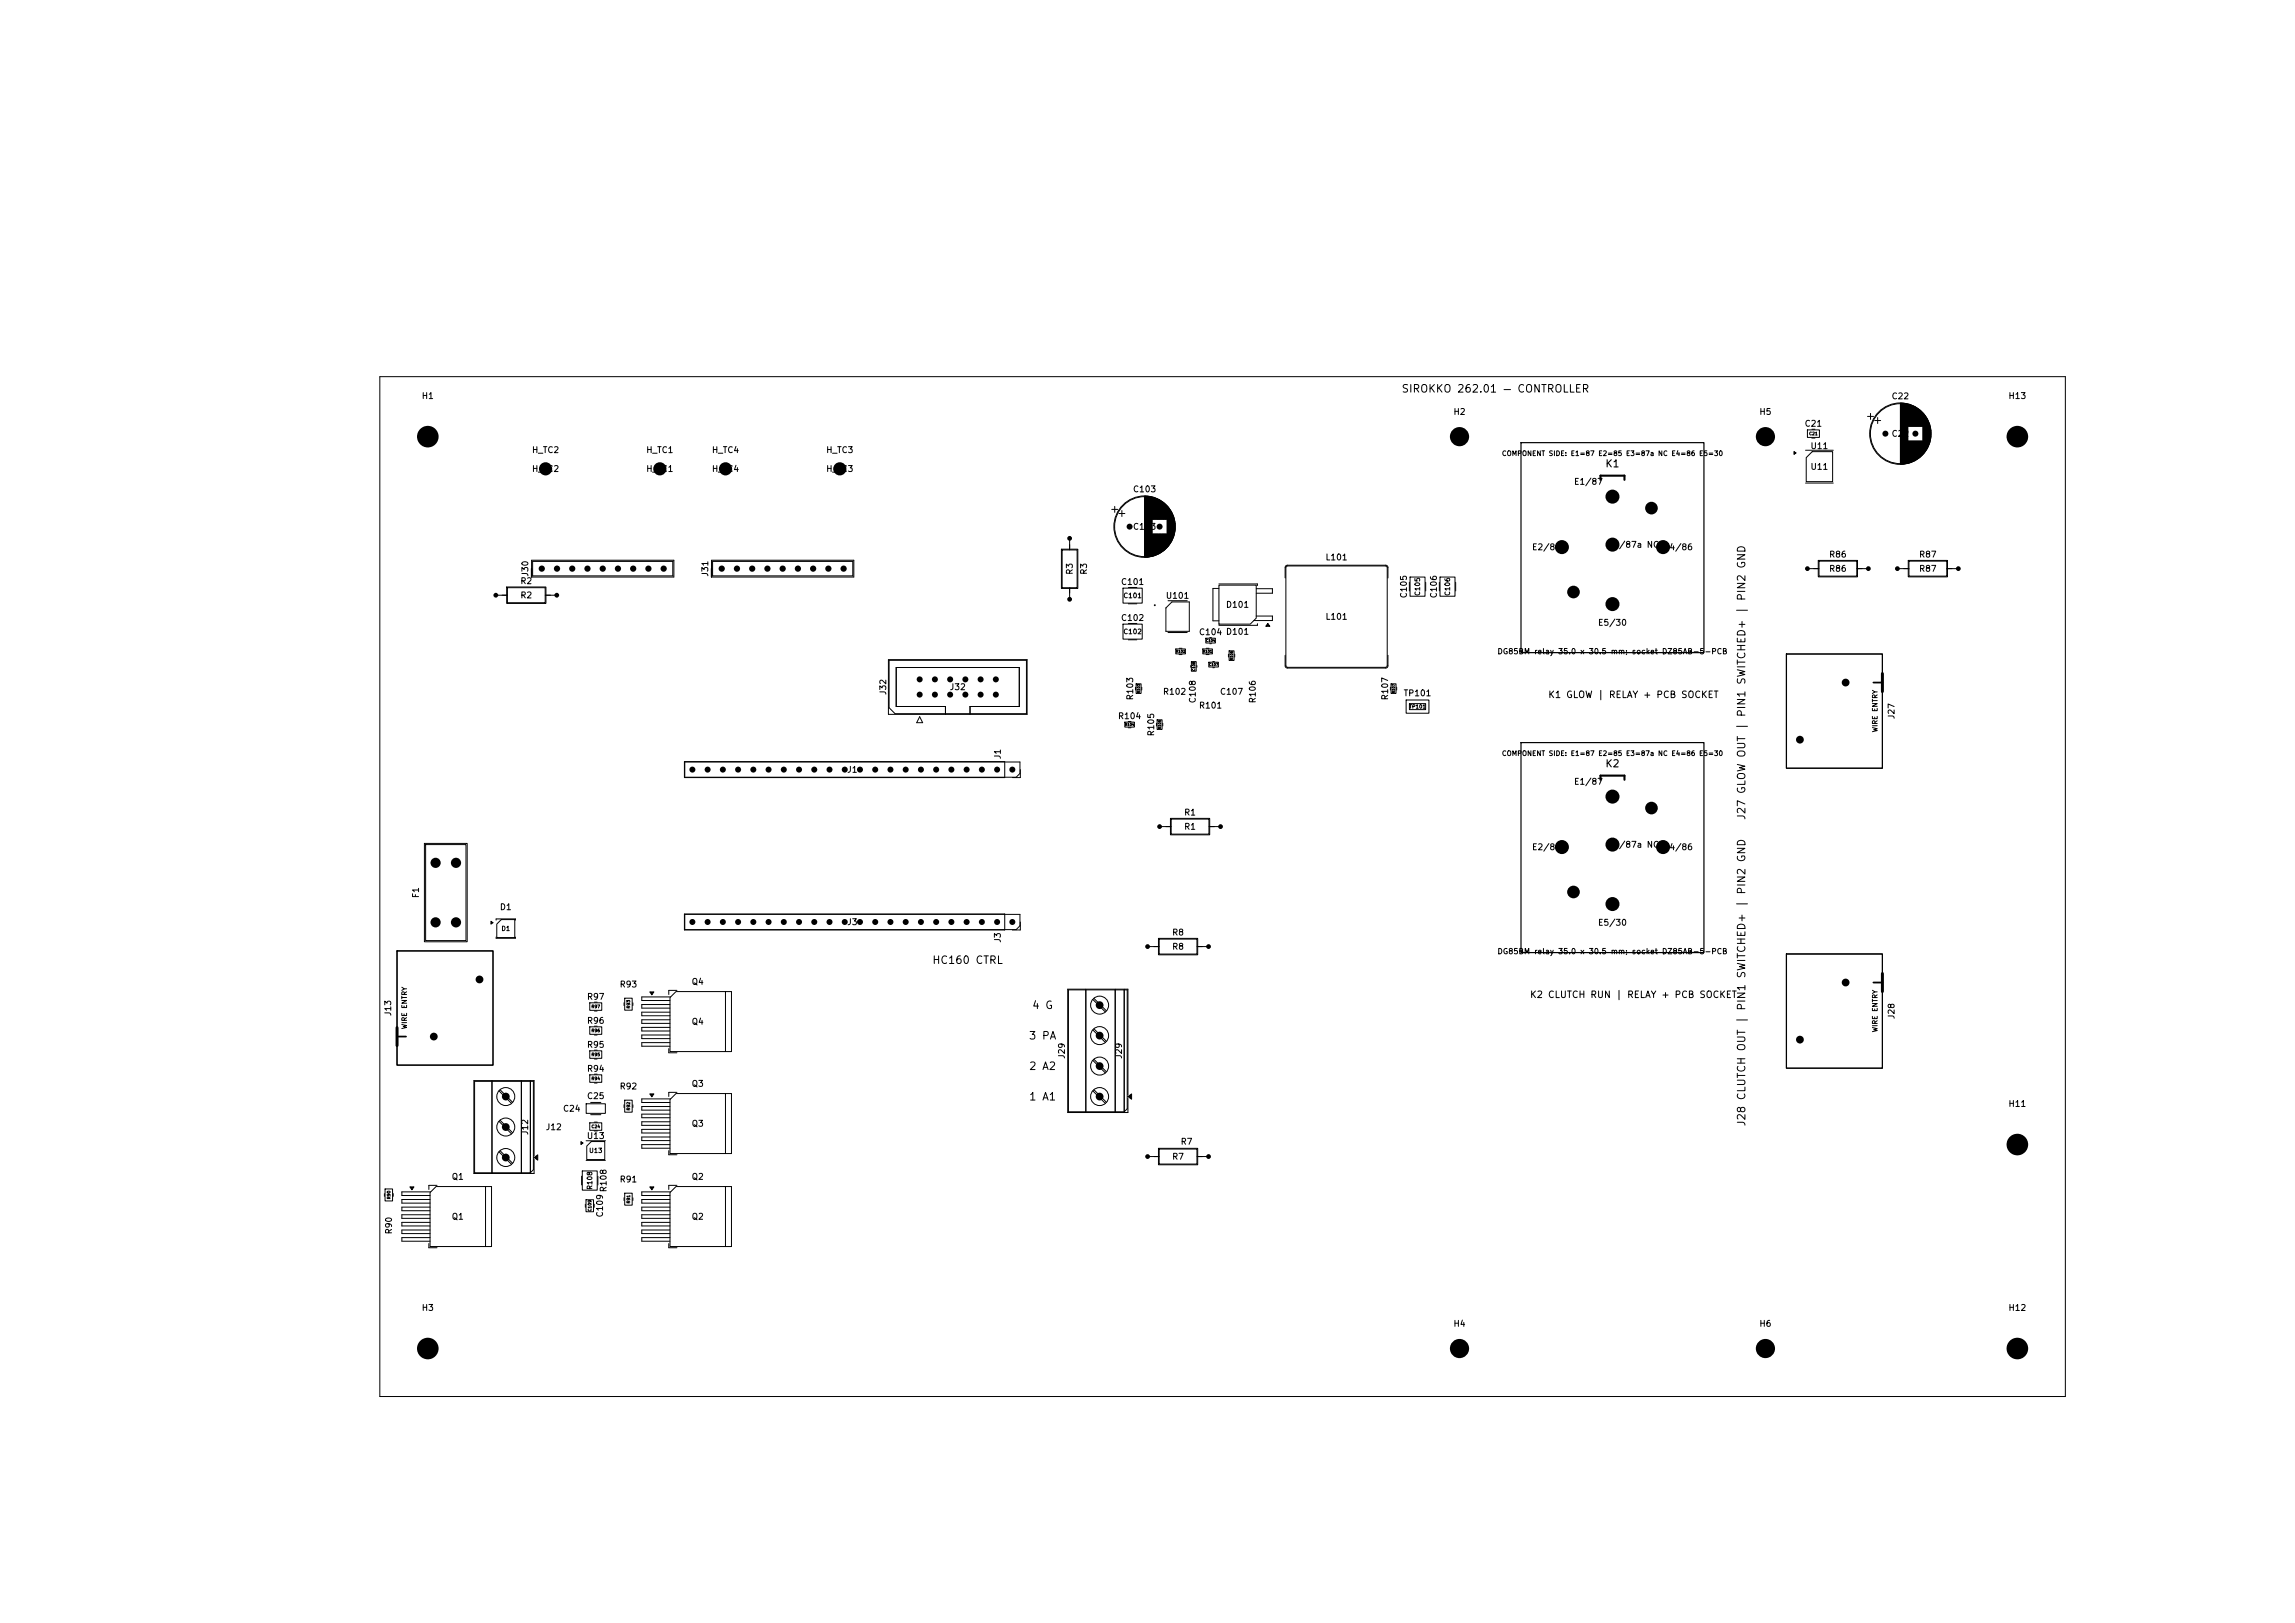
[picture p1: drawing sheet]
<svg xmlns="http://www.w3.org/2000/svg" width="297mm" height="210mm" viewBox="0 0 297 210" stroke-linecap="round" stroke-linejoin="round" font-family="sans-serif">
<defs><g id="words">
<g font-size="1">
<text x="181.3" y="51">SIROKKO 262.01 — CONTROLLER</text>
<text x="226.1" y="106.2" transform="rotate(-90 226.1 106.2)">J27 GLOW OUT | PIN1 SWITCHED+ | PIN2 GND</text>
<text x="120.6" y="125">HC160 CTRL</text>
<text x="133.5" y="130.8">4 G</text>
<text x="133.1" y="134.8">3 PA</text>
<text x="133.1" y="138.7">2 A2</text>
<text x="133.1" y="142.6">1 A1</text>
<text x="226.1" y="145.8" transform="rotate(-90 226.1 145.8)">J28 CLUTCH OUT | PIN1 SWITCHED+ | PIN2 GND</text>
</g>
<g font-size=".9">
<text x="207.7" y="60.7">K1</text>
<text x="200.3" y="90.5">K1 GLOW | RELAY + PCB SOCKET</text>
<text x="207.7" y="99.5">K2</text>
<text x="197.9" y="129.3">K2 CLUTCH RUN | RELAY + PCB SOCKET</text>
</g>
<g font-size=".8">
<text x="54.5" y="51.8">H1</text>
<text x="188" y="53.9">H2</text>
<text x="227.6" y="53.9">H5</text>
<text x="244.7" y="51.8">C22</text>
<text x="259.8" y="51.8">H13</text>
<text x="68.8" y="58.8">H_TC2</text>
<text x="83.6" y="58.8">H_TC1</text>
<text x="92.1" y="58.8">H_TC4</text>
<text x="106.8" y="58.8">H_TC3</text>
<text x="227.6" y="57.1">H5</text>
<text x="233.5" y="55.4">C21</text>
<text x="234.2" y="58.3">U11</text>
<text x="244.7" y="56.7">C22</text>
<text x="68.8" y="61.3">H_TC2</text>
<text x="83.6" y="61.3">H_TC1</text>
<text x="92.1" y="61.3">H_TC4</text>
<text x="106.8" y="61.3">H_TC3</text>
<text x="146.6" y="63.9">C103</text>
<text x="203.6" y="62.9">E1/87</text>
<text x="234.2" y="61">U11</text>
<text x="146.6" y="68.7">C103</text>
<text x="198.2" y="71.4">E2/85</text>
<text x="208" y="71.1">E3/87a NC</text>
<text x="215.3" y="71.4">E4/86</text>
<text x="67.3" y="77.6">R2</text>
<text x="67.3" y="75.8">R2</text>
<text x="68.6" y="74.7" transform="rotate(-90 68.6 74.7)">J30</text>
<text x="91.8" y="74.7" transform="rotate(-90 91.8 74.7)">J31</text>
<text x="139" y="74.4" transform="rotate(-90 139 74.4)">R3</text>
<text x="140.9" y="74.4" transform="rotate(-90 140.9 74.4)">R3</text>
<text x="145" y="75.9">C101</text>
<text x="150.8" y="77.7">U101</text>
<text x="171.5" y="72.7">L101</text>
<text x="182.2" y="77.5" transform="rotate(-90 182.2 77.5)">C105</text>
<text x="186.1" y="77.5" transform="rotate(-90 186.1 77.5)">C106</text>
<text x="236.6" y="74.2">R86</text>
<text x="236.6" y="72.3">R86</text>
<text x="248.3" y="74.2">R87</text>
<text x="248.3" y="72.3">R87</text>
<text x="145" y="80.5">C102</text>
<text x="155.1" y="82.4">C104 D101</text>
<text x="158.6" y="78.8">D101</text>
<text x="171.5" y="80.4">L101</text>
<text x="206.7" y="81.2">E5/30</text>
<text x="122.8" y="89.5">J32</text>
<text x="114.9" y="90" transform="rotate(-90 114.9 90)">J32</text>
<text x="144.6" y="93.2">R104</text>
<text x="146.8" y="90.7" transform="rotate(-90 146.8 90.7)">R103</text>
<text x="149.5" y="95.3" transform="rotate(-90 149.5 95.3)">R105</text>
<text x="150.4" y="90.1">R102</text>
<text x="154.9" y="91.1" transform="rotate(-90 154.9 91.1)">C108</text>
<text x="155.1" y="91.9">R101</text>
<text x="157.8" y="90.1">C107</text>
<text x="162.7" y="91.1" transform="rotate(-90 162.7 91.1)">R106</text>
<text x="179.8" y="90.7" transform="rotate(-90 179.8 90.7)">R107</text>
<text x="181.6" y="90.3">TP101</text>
<text x="245.4" y="93.1" transform="rotate(-90 245.4 93.1)">J27</text>
<text x="109.6" y="100.2">J1</text>
<text x="129.7" y="98.3" transform="rotate(-90 129.7 98.3)">J1</text>
<text x="203.6" y="101.7">E1/87</text>
<text x="153.2" y="107.5">R1</text>
<text x="153.2" y="105.7">R1</text>
<text x="198.2" y="110.2">E2/85</text>
<text x="208" y="109.9">E3/87a NC</text>
<text x="215.3" y="110.2">E4/86</text>
<text x="54.4" y="116.3" transform="rotate(-90 54.4 116.3)">F1</text>
<text x="64.6" y="117.9">D1</text>
<text x="109.6" y="119.9">J3</text>
<text x="206.7" y="120">E5/30</text>
<text x="129.7" y="122.1" transform="rotate(-90 129.7 122.1)">J3</text>
<text x="151.6" y="123.1">R8</text>
<text x="151.6" y="121.2">R8</text>
<text x="50.8" y="131.5" transform="rotate(-90 50.8 131.5)">J13</text>
<text x="75.9" y="129.6">R97</text>
<text x="80.1" y="128">R93</text>
<text x="89.4" y="127.6">Q4</text>
<text x="245.4" y="131.9" transform="rotate(-90 245.4 131.9)">J28</text>
<text x="75.9" y="132.7">R96</text>
<text x="75.9" y="135.8">R95</text>
<text x="89.4" y="132.8">Q4</text>
<text x="138" y="137.1" transform="rotate(-90 138 137.1)">J29</text>
<text x="145.4" y="137.1" transform="rotate(-90 145.4 137.1)">J29</text>
<text x="75.9" y="138.9">R94</text>
<text x="75.9" y="142.4">C25</text>
<text x="80.1" y="141.1">R92</text>
<text x="89.4" y="140.8">Q3</text>
<text x="259.8" y="143.4">H11</text>
<text x="68.5" y="146.9" transform="rotate(-90 68.5 146.9)">J12</text>
<text x="70.6" y="146.4">J12</text>
<text x="72.8" y="144">C24</text>
<text x="75.9" y="147.6">U13</text>
<text x="89.4" y="146">Q3</text>
<text x="152.7" y="148.3">R7</text>
<text x="58.4" y="152.8">Q1</text>
<text x="78.7" y="154.3" transform="rotate(-90 78.7 154.3)">R108</text>
<text x="80.1" y="153.2">R91</text>
<text x="89.4" y="152.8">Q2</text>
<text x="151.6" y="150.2">R7</text>
<text x="50.9" y="159.8" transform="rotate(-90 50.9 159.8)">R90</text>
<text x="58.4" y="158">Q1</text>
<text x="78.2" y="157.6" transform="rotate(-90 78.2 157.6)">C109</text>
<text x="89.4" y="158">Q2</text>
<text x="54.5" y="169.8">H3</text>
<text x="188" y="171.9">H4</text>
<text x="227.6" y="171.9">H6</text>
<text x="259.8" y="169.8">H12</text>
<text x="227.6" y="175.1">H6</text>
</g>
<g font-size=".7">
<text x="193.7" y="84.8">DG85BM relay 35.0 x 30.5 mm; socket DZ85AB-5-PCB</text>
<text x="193.7" y="123.6">DG85BM relay 35.0 x 30.5 mm; socket DZ85AB-5-PCB</text>
</g>
<g font-size=".6">
<text x="194.3" y="59.1">COMPONENT SIDE: E1=87 E2=85 E3=87a NC E4=86 E5=30</text>
<text x="145.3" y="77.5">C101</text>
<text x="183.9" y="77.2" transform="rotate(-90 183.9 77.2)">C105</text>
<text x="187.8" y="77.2" transform="rotate(-90 187.8 77.2)">C106</text>
<text x="145.3" y="82.2">C102</text>
<text x="243.1" y="94.8" transform="rotate(-90 243.1 94.8)">WIRE ENTRY</text>
<text x="194.3" y="98">COMPONENT SIDE: E1=87 E2=85 E3=87a NC E4=86 E5=30</text>
<text x="64.8" y="120.6">D1</text>
<text x="52.8" y="133.2" transform="rotate(-90 52.8 133.2)">WIRE ENTRY</text>
<text x="243.1" y="133.6" transform="rotate(-90 243.1 133.6)">WIRE ENTRY</text>
<text x="76.2" y="149.3">U13</text>
<text x="76.8" y="154" transform="rotate(-90 76.8 154)">R108</text>
</g>
<text font-size=".5" x="182.3" y="91.8">TP101</text>
<g font-size=".4">
<text x="234.1" y="56.4">C21</text>
<text x="76.5" y="130.5">R97</text>
<text x="81.6" y="130.5" transform="rotate(-90 81.6 130.5)">R93</text>
<text x="76.5" y="133.6">R96</text>
<text x="76.5" y="136.7">R95</text>
<text x="76.5" y="139.9">R94</text>
<text x="81.6" y="143.7" transform="rotate(-90 81.6 143.7)">R92</text>
<text x="76.5" y="146.1">C24</text>
<text x="50.6" y="155.2" transform="rotate(-90 50.6 155.2)">R90</text>
<text x="81.6" y="155.8" transform="rotate(-90 81.6 155.8)">R91</text>
<text x="76.6" y="156.8" transform="rotate(-90 76.6 156.8)">C109</text>
</g>
<g font-size=".3">
<text x="156" y="83.1">C104</text>
<text x="147.6" y="89.7" transform="rotate(-90 147.6 89.7)">R103</text>
<text x="152.2" y="84.5">R102</text>
<text x="154.7" y="86.9" transform="rotate(-90 154.7 86.9)">C108</text>
<text x="155.6" y="84.5">R101</text>
<text x="156.4" y="86.2">C107</text>
<text x="159.6" y="85.5" transform="rotate(-90 159.6 85.5)">R106</text>
<text x="180.6" y="89.7" transform="rotate(-90 180.6 89.7)">R107</text>
<text x="145.6" y="94">R104</text>
<text x="150.3" y="94.4" transform="rotate(-90 150.3 94.4)">R105</text>
</g>
</g></defs>
<g fill="none" stroke="#000" stroke-width=".13">
<path d="M49.2 48.7h218.1v132h-218.1zM232.2 58.4l.2 .2-.2 .2zM233.7 58.3h3.5M233.9 55.6h1.6v1h-1.6zM234.5 55.5h.4M234.5 56.7h.4M234.5 58.4h2.7v3.9h-3.5v-3.1zM241.7 53.9h.8M242.1 53.5v.8M242.6 54.4h.8M243 54v.8M245.9 52.2v7.9"/>
<path d="M246 52.2v7.9M246.1 52.2v7.9M246.2 52.2v7.8M246.3 52.2v7.8M246.4 52.2v7.8M246.5 52.2v7.8M246.6 52.2v7.8M246.7 52.2v7.8M246.7 52.3v7.7M246.8 52.3v7.7M246.9 52.3v7.6M246.9 52.3v2.9"/>
<path d="M246.9 57.1v2.8M247 52.3v2.9M247 57.1v2.8M247.1 52.3v2.9M247.1 57.1v2.8M247.1 52.4v2.8M247.2 52.4v2.8M247.2 57.1v2.8M247.2 57.1v2.7M247.3 52.4v2.8M247.3 57.1v2.7M247.4 52.4v2.8"/>
<path d="M247.4 57.1v2.7M247.4 52.5v2.7M247.5 52.5v2.7M247.5 57.1v2.7M247.5 57.1v2.6M247.6 57.1l-.1 2.6M247.6 52.5v2.7M247.6 57.1v2.6M247.6 52.6v2.6M247.7 52.6v2.6M247.7 57.1v2.6M247.7 57.1v2.5"/>
<path d="M247.8 52.6v2.6M247.8 57.1v2.5M247.9 52.7v2.5M247.9 57.1v2.5M247.9 57.1v2.4M248 52.7v2.5M248 57.1v2.4M248 52.8v2.4M248 57.1v2.3M248.1 52.8v2.4M248.1 57.1v2.3M248.2 52.9v2.3"/>
<path d="M248.2 57.1v2.3M248.2 57.1v2.2M248.3 52.9v2.3M248.3 57.1v2.2M248.4 53v2.2M248.4 57.1v2.1M248.5 53.1v2.1M248.5 57.1v2.1M248.5 57.1v2M248.6 53.2v2M248.6 57.1v2M248.6 57.1v1.9"/>
<path d="M248.7 53.3v1.9M248.7 57.1v1.9M248.7 57.1v1.8M248.8 53.3v1.9M248.8 57.1v1.8M248.8 53.4v1.8M248.8 57.1v1.7M248.9 53.4v5.4M248.9 53.5v5.2M248.9 53.6v5.1M249 53.6v5M249 53.7v4.9"/>
<path d="M249.1 53.7v4.8M249.1 53.8v4.6M249.2 53.8v4.6M249.2 53.9v4.5M249.2 53.9v4.4M249.3 54v4.3M249.3 54v4.2M249.3 54.1v4.1M249.4 54.1v4M249.4 54.2v3.9M249.4 54.2v3.8M249.4 54.3v3.6"/>
<path d="M249.5 54.3v3.6M249.5 54.4v3.4M249.5 54.5v3.3M249.6 54.5v3.2M249.6 54.6v3M249.6 54.7v2.8M249.7 54.8v2.7M249.7 54.8v2.6M249.7 54.9v2.4M249.8 55v2.2M249.8 55.2v1.9M249.8 55.3v1.6"/>
<path d="M249.8 55.4v1.4M64.2 77h1.5M65.6 76h5v2.1h-5zM65.7 76h4.9v2h-4.9zM68.8 72.5h18.4v2.2h-18.4zM68.9 72.6h18.2v1.9h-18.2zM70.6 77h1.5M92.1 72.5h18.4v2.2h-18.4zM92.2 72.6h18.2v1.9h-18.2zM137.4 71.1h2.1v5h-2.1zM137.5 71.2h1.9v4.8h-1.9zM138.4 69.7v1.5"/>
<path d="M138.4 76v1.5M143.9 65.9h.7M144.3 65.5v.8M144.8 66.4h.8M145.2 66.1v.7M145.3 76.1h2.5v1.9h-2.5zM146 76h1.1M146 78.1h1.1M148.1 64.2v7.9M148.2 64.2v7.9M148.3 64.2v7.9M148.4 64.2v7.9"/>
<path d="M148.5 64.2v7.9M148.6 64.2v7.9M148.7 64.2v7.9M148.7 64.2v7.8M148.7 64.3v7.7M148.8 64.3v7.7M148.9 64.3v7.7M149 64.3v7.7M149.1 64.3v7.7M149.1 64.3v2.9M149.1 69.1v2.9M149.2 64.3v2.9"/>
<path d="M149.2 69.1v2.9M149.2 69.1v2.8M149.2 64.4v2.8M149.3 64.4v2.8M149.3 69.1v2.8M149.4 64.4v2.8M149.4 69.1v2.8M149.5 64.4v2.8M149.5 69.1v2.8M149.5 69.1v2.7M149.5 64.5v2.7M149.6 64.5v2.7"/>
<path d="M149.6 69.1v2.7M149.7 64.5v2.7M149.7 69.1v2.7M149.7 69.1v2.6M149.8 64.6v2.6M149.8 69.1v2.6M149.9 64.6v2.6M149.9 69.1v2.6M150 64.6v2.6M150 69.1v2.5M150 64.7v2.5M150.1 64.7v2.5"/>
<path d="M150.1 69.1v2.5M150.1 64.8v2.4M150.1 69.1v2.4M150.2 64.8v2.4M150.2 69.1v2.4M150.3 64.8v2.4M150.3 69.1v2.4M150.3 69.1v2.3M150.3 64.9v2.3M150.4 64.9v2.3M150.4 69.1v2.3M150.5 65v2.2"/>
<path d="M150.5 69.1v2.2M150.6 65v2.2M150.6 69.1v2.1M150.6 65.1v2.1M150.7 65.1v2.1M150.7 69.1v2.1M150.7 69.1v2M150.7 65.2v2M150.8 65.2v2M150.8 69.1v2M150.8 65.3v1.9M150.8 69.1v1.9"/>
<path d="M150.9 65.3v1.9M150.9 69.1v1.9M150.9 78.7l.8-.8h2.2v3.8h-3zM150.9 69.1v1.8M151 65.4v1.8M151 69.1v1.8M151 69.1v1.7M151 65.5v5.3M151.1 65.5v5.3M151.1 65.5v5.2M151.1 65.6v5.1M151.2 77.7h2.4"/>
<path d="M151.2 65.7v4.9M151.3 65.7v4.9M151.3 65.8v4.7M151.4 65.9v4.5M151.4 65.9v4.4M151.4 66v4.3M151.5 66v4.2M151.5 66.1v4.1M151.5 66.1v4M151.6 66.2v3.9M151.6 66.3v3.7M151.7 66.4v3.5"/>
<path d="M151.7 66.5v3.3M151.8 66.6v3.1M151.8 66.7v2.9M151.9 66.8v2.7M151.9 66.9v2.5M151.9 67v2.3M152 67.2v1.9M152 67.3v1.7M152 67.5v1.3M152.1 67.7v.9M157.7 75.7h4.9v4.3l-.8 .8h-4.1zM157.7 76.1h-.7v4.2h.7"/>
<path d="M157.7 75.6h5v.2M162.6 79.7h2.1v.6h-2.4M162.6 76.2h2.1v.6h-2.1M166.3 74.8v-1.4l.3-.3h12.7l.2 .1 .1 .2v1.4M166.5 73.3l.1-.1h12.7l.2 .1v.2v12.6v.2h-.2h-12.7h-.1l-.1-.2v-12.6zM182.4 75.4v1.1M182.5 74.7h1.9v2.4h-1.9zM184.5 75.4v1.1M186.3 75.4v1.1M186.4 74.7h1.9v2.4h-1.9zM188.4 75.4v1.1M233.7 62.5h3.5"/>
<path d="M233.9 73.6h1.5M235.3 72.5h5.1v2.1h-5.1zM235.4 72.6h4.9v1.9h-4.9zM240.3 73.6h1.5M245.5 73.6h1.5M247 72.5h5v2.1h-5zM247 72.6h4.9v1.9h-4.9zM251.9 73.6h1.5M88.6 98.6h41.4v2h-41.4zM88.6 98.6h43.4v1.5l-.5 .5h-42.9zM115 85.4h17.9v7h-17.9zM115.1 85.4h17.7v6.9h-17l-.7-.7z"/>
<path d="M119 92.7l.4 .8h-.8zM122.4 92.4v-1h-6.4v-5h15.9v5h-6.4v1M132 99.6v1h-1M145.3 80.8h2.5v1.9h-2.5zM145.6 93.4h1.2v.7h-1.2zM146 93.4h.4M146 94.2h.4M146 80.7h1.1M146 82.8h1.1M146.9 88.9v.4M147 88.5h.7v1.2h-.7zM147.8 88.9v.4"/>
<path d="M149.7 93.6v.3M149.7 93.1h.7v1.3h-.7zM150.5 93.6v.3M151.2 81.8h2.4M152.2 84h1.2v.6h-1.2zM152.6 83.9h.4M152.6 84.7h.4M154.1 86.1v.2M154.2 85.6h.6v1.3h-.6zM154.9 86.1v.2M155.7 84h1.2v.6h-1.2zM156 82.6h1.3v.6h-1.3z"/>
<path d="M156.1 83.9h.4M156.1 84.7h.4M156.4 85.7h1.3v.6h-1.3zM156.6 82.5h.2M156.6 83.3h.2M156.9 86.4h.3M156.9 85.6h.3M159 84.7v.3M159.1 84.2h.6v1.3h-.6zM159.8 84.7v.3M162.7 80.7v.2h-5M164.1 80.7l.2 .3h-.5z"/>
<path d="M166.3 84.8v1.4M179.6 84.8v1.4l-.2 .2h-12.8h-.2l-.1-.2M179.9 88.9v.4M180 88.5h.7v1.2h-.7zM180.7 88.9v.4M182 90.6h2.9v1.7h-2.9zM182.4 91h2.1v.8h-2.1zM231.2 84.6h12.4v14.8h-12.4zM54.9 109.1h5.6v12.8h-5.6zM55.1 109.3h5.2v12.4h-5.2zM63.5 119.2l.3 .2-.3 .2zM64.2 119.1v-.2h2.5v.2"/>
<path d="M64.9 119h1.7v2.3h-2.3v-1.7zM88.6 118.3h41.4v2h-41.4zM88.6 118.3h43.4v1.5l-.5 .5h-42.9zM132 119.3v1h-1M150.1 107h1.5M151.5 105.9h5v2.1h-5zM151.6 106h4.9v1.9h-4.9zM156.5 107h1.5M51.4 123h12.4v14.8h-12.4zM61.4 139.9h7.6v11.5l-.4 .3h-7.2zM63.7 139.8v12M64.2 121.2v.2h2.5v-.2"/>
<path d="M67.5 139.8v12M68.6 139.8v12M76.3 129.8h1.6v.9h-1.6zM76.3 132.9h1.6v.9h-1.6zM76.3 139.1h1.6v.9h-1.6zM76.3 136h1.6v.9h-1.6zM76.9 133.9h.4M76.9 129.7h.4M76.9 130.8h.4M76.9 132.8h.4M76.9 139h.4M76.9 135.9h.4"/>
<path d="M76.9 137h.4M80.8 129.8v.3M80.8 129.2h1v1.5h-1zM81.9 129.8v.3M84.1 128.4h.5l-.2 .3zM86.5 135.7v.5h1.1M86.7 130h-3.6v.4h3.6M86.7 131h-3.6v.4h3.6M86.7 132h-3.6v.4h3.6M86.7 132.9h-3.6v.5h3.6M86.7 133.9h-3.6v.5h3.6M86.7 134.9h-3.6v.5h3.6"/>
<path d="M86.8 129h-3.7v.5h3.6M87.5 128.3h6.4v7.8h-7.2v-7zM87.6 128.1h-1.1v.6M93.9 128.3h.8v7.8h-.8M138.3 128.1h7.6v15.4l-.4 .4h-7.2zM140.5 128v16M141.4 129.3l1.6 1.6M141.4 133.3l1.6 1.6M141.4 137.2l1.6 1.6M141.6 129.2l1.6 1.6M141.6 133.1l1.6 1.6M141.6 137.1l1.6 1.6"/>
<path d="M144.3 128v16M145.5 128v16M148.5 122.5h1.5M149.9 121.4h5.1v2.1h-5.1zM150 121.5h4.9v2h-4.9zM154.9 122.5h1.5M231.2 123.4h12.4v14.8h-12.4zM49.7 154.4v.4M49.8 153.8h1v1.6h-1zM50.9 154.4v.4M53 153.6h.6l-.3 .3zM55.7 154.3l.7-.8h6.4v7.8h-7.1z"/>
<path d="M55.7 155.2h-3.7v.5h3.7M55.7 156.2h-3.7v.5h3.7M55.7 157.2h-3.7v.4h3.7M55.7 158.2h-3.7v.4h3.7M55.7 159.2h-3.7v.4h3.7M55.7 154.2h-3.7v.5h3.7M56.6 153.4h-1.1v.5M62.8 153.5h.8v7.8h-.8M64.6 141.1l1.6 1.7M64.6 145.1l1.6 1.6M64.6 149l1.6 1.7M64.7 141l1.6 1.6"/>
<path d="M64.7 144.9l1.6 1.7M64.7 148.9l1.6 1.6M69.1 149.8l.5-.4v.7zM69.1 149.5v-9.7h-7.8v12h7.8v-1.8M75.2 147.7l.2 .2-.2 .2zM75.3 152.2v1.1M75.4 151.5h1.9v2.5h-1.9zM75.8 155.8v.4M75.8 155.2h1v1.6h-1zM75.8 147.6h2.5M75.8 150.1h2.5M75.9 142.8h2.4v1.3h-2.4z"/>
<path d="M76.3 145.3h1.6v1h-1.6zM76.4 142.7h1.4M76.4 144.2h1.4M76.5 147.7h1.8v2.3h-2.4v-1.7zM76.9 155.8v.4M76.9 145.2h.4M76.9 146.3h.4M76.9 140.1h.4M77.4 152.2v1.1M80.8 143v.3M80.8 155v.3M80.8 142.4h1v1.5h-1z"/>
<path d="M80.8 154.4h1v1.5h-1zM81.9 143v.3M81.9 155v.3M84.1 141.5h.5l-.2 .4zM84.1 153.6h.5l-.2 .3zM86.5 148.9v.5h1.1M86.7 155.2h-3.6v.5h3.6M86.7 156.2h-3.6v.5h3.6M86.7 157.2h-3.6v.4h3.6M86.7 158.2h-3.6v.4h3.6M86.7 159.2h-3.6v.4h3.6M86.7 143.2h-3.6v.4h3.6"/>
<path d="M86.7 144.2h-3.6v.4h3.6M86.7 145.1h-3.6v.5h3.6M86.7 146.1h-3.6v.5h3.6M86.7 147.1h-3.6v.5h3.6M86.7 148.1h-3.6v.5h3.6M86.8 154.2h-3.7v.5h3.6M86.8 142.2h-3.7v.5h3.6M87.5 141.5h6.4v7.8h-7.2v-7zM87.5 153.5h6.4v7.8h-7.2v-7zM87.6 153.4h-1.1v.5M87.6 141.3h-1.1v.6M93.9 153.5h.8v7.8h-.8"/>
<path d="M93.9 141.5h.8v7.8h-.8M141.4 141.1l1.6 1.7M141.6 141l1.6 1.6M146 141.9l.4-.4v.7zM146 141.7v-13.7h-7.8v16h7.8v-1.9M148.5 149.7h1.5M149.9 148.6h5.1v2.1h-5.1zM150 148.7h4.9v1.9h-4.9zM154.9 149.7h1.5M55.5 160.9v.6h1.1M55.7 160.1h-3.7v.5h3.7M86.5 160.9v.6h1.1"/>
<path d="M86.7 160.1h-3.6v.5h3.6"/>
<circle cx="245.9" cy="56.1" r="3.9"/>
<circle cx="245.9" cy="56.1" r="4"/>
<circle cx="148.1" cy="68.1" r="4"/>
<circle cx="148.1" cy="68.1" r="3.9"/>
<circle cx="142.3" cy="134" r="1.16"/>
<circle cx="142.3" cy="137.9" r="1.16"/>
<circle cx="142.3" cy="130.1" r="1.16"/>
<circle cx="65.5" cy="149.8" r="1.16"/>
<circle cx="65.5" cy="141.9" r="1.16"/>
<circle cx="65.5" cy="145.8" r="1.16"/>
<circle cx="142.3" cy="141.9" r="1.16"/>
</g>
<path d="M196.8 57.3h23.7v27.1h-23.7zM196.8 96.1h23.7v27.2h-23.7zM231.2 84.6h12.4v14.8h-12.4zM51.4 123h12.4v14.8h-12.4zM231.2 123.4h12.4v14.8h-12.4z" fill="none" stroke="#000" stroke-width=".16"/>
<g fill="#000">
<path d="M232.2 58.4l.2 .2-.2 .2zM164.1 80.7l.2 .3h-.5zM63.5 119.2l.3 .2-.3 .2zM84.1 128.4h.5l-.2 .3zM53 153.6h.6l-.3 .3zM69.1 149.8l.5-.4v.7zM75.2 147.7l.2 .2-.2 .2zM84.1 141.5h.5l-.2 .4zM84.1 153.6h.5l-.2 .3zM146 141.9l.4-.4v.7z"/>
<circle cx="55.4" cy="56.5" r="1.4"/>
<circle cx="188.9" cy="56.5" r="1.24"/>
<circle cx="228.5" cy="56.5" r="1.24"/>
<circle cx="244" cy="56.1" r=".39"/>
<circle cx="247.9" cy="56.1" r=".39"/>
<circle cx="261.1" cy="56.5" r="1.4"/>
<circle cx="64.2" cy="77" r=".31"/>
<circle cx="70.1" cy="73.6" r=".4"/>
<circle cx="70.6" cy="60.7" r=".85"/>
<circle cx="72.1" cy="77" r=".31"/>
<circle cx="72.1" cy="73.6" r=".4"/>
<circle cx="74.1" cy="73.6" r=".4"/>
<circle cx="76" cy="73.6" r=".4"/>
<circle cx="78" cy="73.6" r=".4"/>
<circle cx="80" cy="73.6" r=".4"/>
<circle cx="81.9" cy="73.6" r=".4"/>
<circle cx="83.9" cy="73.6" r=".4"/>
<circle cx="85.4" cy="60.7" r=".85"/>
<circle cx="85.9" cy="73.6" r=".4"/>
<circle cx="93.4" cy="73.6" r=".4"/>
<circle cx="93.9" cy="60.7" r=".85"/>
<circle cx="95.4" cy="73.6" r=".4"/>
<circle cx="97.3" cy="73.6" r=".4"/>
<circle cx="99.3" cy="73.6" r=".4"/>
<circle cx="101.3" cy="73.6" r=".4"/>
<circle cx="103.3" cy="73.6" r=".4"/>
<circle cx="105.2" cy="73.6" r=".4"/>
<circle cx="107.2" cy="73.6" r=".4"/>
<circle cx="108.7" cy="60.7" r=".85"/>
<circle cx="109.2" cy="73.6" r=".4"/>
<circle cx="138.4" cy="77.5" r=".31"/>
<circle cx="138.4" cy="69.7" r=".31"/>
<circle cx="146.2" cy="68.1" r=".39"/>
<circle cx="149.4" cy="78.3" r=".12"/>
<circle cx="150.1" cy="68.1" r=".39"/>
<circle cx="202.1" cy="70.8" r=".91"/>
<circle cx="203.6" cy="76.6" r=".82"/>
<circle cx="208.7" cy="78.2" r=".91"/>
<circle cx="208.7" cy="64.3" r=".91"/>
<circle cx="208.7" cy="70.5" r=".91"/>
<circle cx="213.7" cy="65.7" r=".82"/>
<circle cx="215.2" cy="70.8" r=".91"/>
<circle cx="233.9" cy="73.6" r=".31"/>
<circle cx="241.8" cy="73.6" r=".31"/>
<circle cx="245.5" cy="73.6" r=".31"/>
<circle cx="253.4" cy="73.6" r=".31"/>
<circle cx="89.6" cy="99.6" r=".39"/>
<circle cx="91.6" cy="99.6" r=".39"/>
<circle cx="93.5" cy="99.6" r=".39"/>
<circle cx="95.5" cy="99.6" r=".39"/>
<circle cx="97.5" cy="99.6" r=".39"/>
<circle cx="99.5" cy="99.6" r=".39"/>
<circle cx="101.4" cy="99.6" r=".39"/>
<circle cx="103.4" cy="99.6" r=".39"/>
<circle cx="105.4" cy="99.6" r=".39"/>
<circle cx="107.3" cy="99.6" r=".39"/>
<circle cx="109.3" cy="99.6" r=".39"/>
<circle cx="111.3" cy="99.6" r=".39"/>
<circle cx="113.3" cy="99.6" r=".39"/>
<circle cx="115.2" cy="99.6" r=".39"/>
<circle cx="117.2" cy="99.6" r=".39"/>
<circle cx="119" cy="87.9" r=".39"/>
<circle cx="119" cy="89.9" r=".39"/>
<circle cx="119.2" cy="99.6" r=".39"/>
<circle cx="121" cy="87.9" r=".39"/>
<circle cx="121" cy="89.9" r=".39"/>
<circle cx="121.2" cy="99.6" r=".39"/>
<circle cx="123" cy="87.9" r=".39"/>
<circle cx="123" cy="89.9" r=".39"/>
<circle cx="123.1" cy="99.6" r=".39"/>
<circle cx="124.9" cy="87.9" r=".39"/>
<circle cx="124.9" cy="89.9" r=".39"/>
<circle cx="125.1" cy="99.6" r=".39"/>
<circle cx="126.9" cy="87.9" r=".39"/>
<circle cx="126.9" cy="89.9" r=".39"/>
<circle cx="127.1" cy="99.6" r=".39"/>
<circle cx="128.9" cy="87.9" r=".39"/>
<circle cx="128.9" cy="89.9" r=".39"/>
<circle cx="129" cy="99.6" r=".39"/>
<circle cx="131" cy="99.6" r=".39"/>
<circle cx="232.9" cy="95.7" r=".5"/>
<circle cx="238.8" cy="88.3" r=".5"/>
<circle cx="56.4" cy="111.6" r=".66"/>
<circle cx="56.4" cy="119.3" r=".66"/>
<circle cx="59" cy="119.3" r=".66"/>
<circle cx="59" cy="111.6" r=".66"/>
<circle cx="89.6" cy="119.3" r=".39"/>
<circle cx="91.6" cy="119.3" r=".39"/>
<circle cx="93.5" cy="119.3" r=".39"/>
<circle cx="95.5" cy="119.3" r=".39"/>
<circle cx="97.5" cy="119.3" r=".39"/>
<circle cx="99.5" cy="119.3" r=".39"/>
<circle cx="101.4" cy="119.3" r=".39"/>
<circle cx="103.4" cy="119.3" r=".39"/>
<circle cx="105.4" cy="119.3" r=".39"/>
<circle cx="107.3" cy="119.3" r=".39"/>
<circle cx="109.3" cy="119.3" r=".39"/>
<circle cx="111.3" cy="119.3" r=".39"/>
<circle cx="113.3" cy="119.3" r=".39"/>
<circle cx="115.2" cy="119.3" r=".39"/>
<circle cx="117.2" cy="119.3" r=".39"/>
<circle cx="119.2" cy="119.3" r=".39"/>
<circle cx="121.2" cy="119.3" r=".39"/>
<circle cx="123.1" cy="119.3" r=".39"/>
<circle cx="125.1" cy="119.3" r=".39"/>
<circle cx="127.1" cy="119.3" r=".39"/>
<circle cx="129" cy="119.3" r=".39"/>
<circle cx="131" cy="119.3" r=".39"/>
<circle cx="150.1" cy="107" r=".31"/>
<circle cx="158" cy="107" r=".31"/>
<circle cx="202.1" cy="109.6" r=".91"/>
<circle cx="203.6" cy="115.4" r=".82"/>
<circle cx="208.7" cy="109.3" r=".91"/>
<circle cx="208.7" cy="117" r=".91"/>
<circle cx="208.7" cy="103.1" r=".91"/>
<circle cx="213.7" cy="104.6" r=".82"/>
<circle cx="215.2" cy="109.6" r=".91"/>
<circle cx="56.1" cy="134.1" r=".5"/>
<circle cx="62.1" cy="126.7" r=".5"/>
<circle cx="142.3" cy="134" r=".5"/>
<circle cx="142.3" cy="130.1" r=".5"/>
<circle cx="142.3" cy="137.9" r=".5"/>
<circle cx="148.5" cy="122.5" r=".31"/>
<circle cx="156.4" cy="122.5" r=".31"/>
<circle cx="232.9" cy="134.5" r=".5"/>
<circle cx="238.8" cy="127.1" r=".5"/>
<circle cx="65.5" cy="149.8" r=".5"/>
<circle cx="65.5" cy="141.9" r=".5"/>
<circle cx="65.5" cy="145.8" r=".5"/>
<circle cx="142.3" cy="141.9" r=".5"/>
<circle cx="148.5" cy="149.7" r=".31"/>
<circle cx="156.4" cy="149.7" r=".31"/>
<circle cx="261.1" cy="148.1" r="1.4"/>
<circle cx="55.4" cy="174.5" r="1.4"/>
<circle cx="188.9" cy="174.5" r="1.24"/>
<circle cx="228.5" cy="174.5" r="1.24"/>
<circle cx="261.1" cy="174.5" r="1.4"/>
</g>
<path d="M207.1 62.1v-.6h3.1v.6M207.1 100.9v-.5h3.1v.5" fill="none" stroke="#000" stroke-width=".27"/>
<path d="M68.8 73.6v1.1M92.1 73.6v1.1" fill="none" stroke="#000" stroke-width=".19"/>
<path d="M243.6 87.2v2.3M51.4 133v2.3M243.6 126v2.3" fill="none" stroke="#000" stroke-width=".39"/>
<path d="M242.4 88.3h1.2M51.4 134.1h1.1M242.4 127.1h1.2" fill="none" stroke="#000" stroke-width=".23"/>
<use href="#words"/>
</svg>
